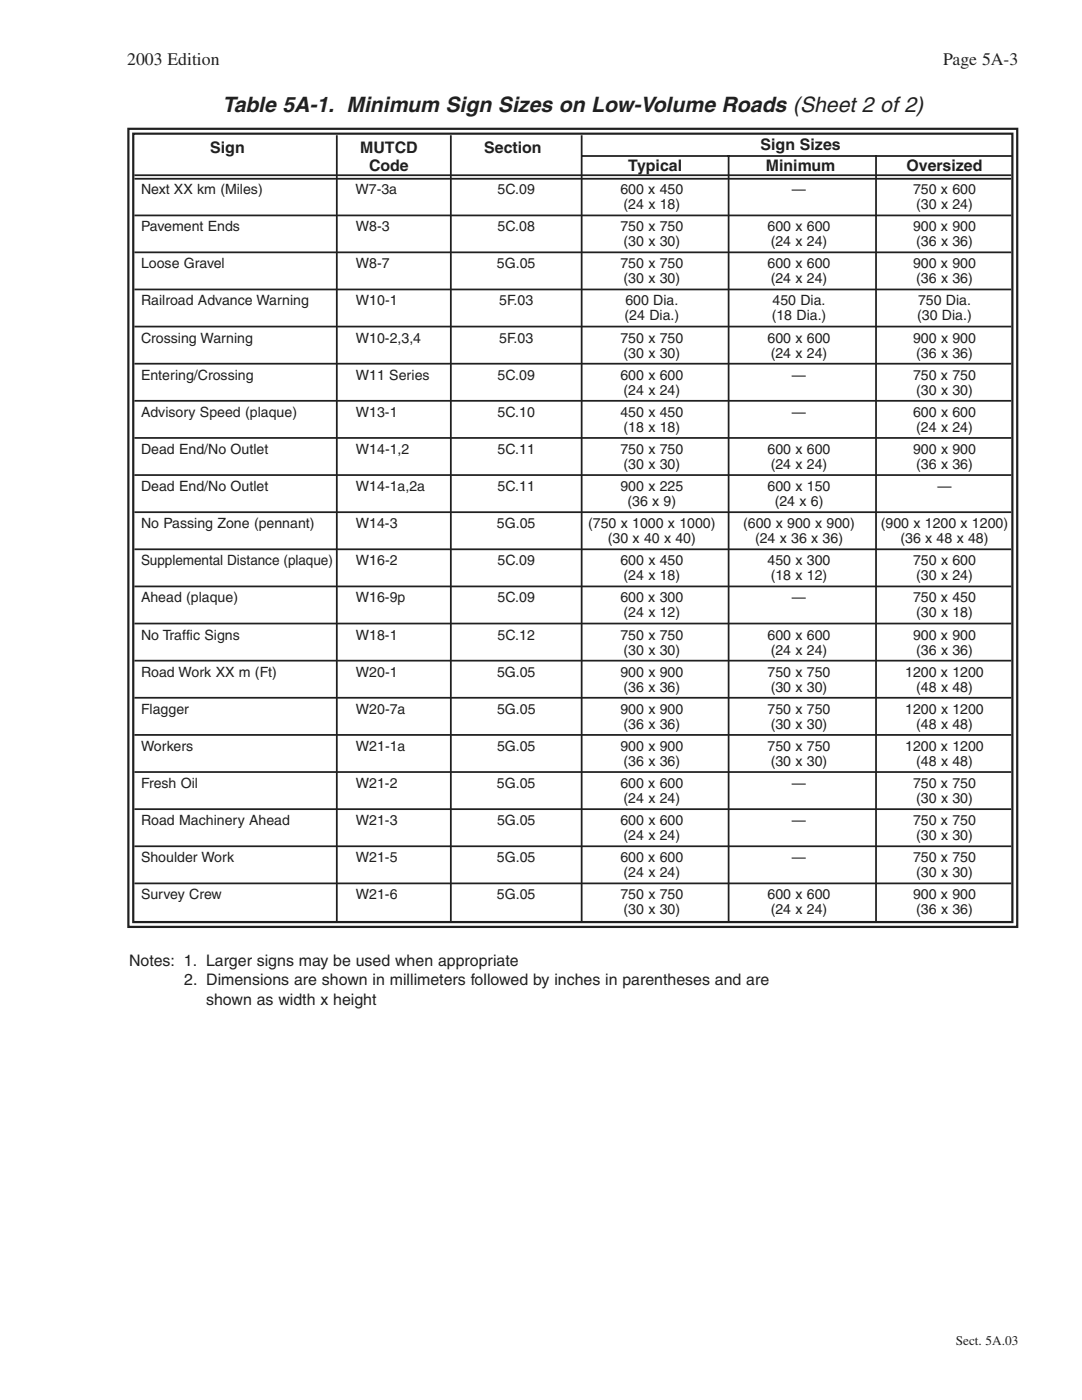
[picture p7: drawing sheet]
<svg xmlns="http://www.w3.org/2000/svg" width="216mm" height="279mm" viewBox="0 0 216 279" stroke-linecap="round" stroke-linejoin="round" font-family="sans-serif">
<defs><g id="words">
<text font-size="4.2" fill="#231f20" x="44.4" y="22.4">Table 5A-1. Minimum Sign Sizes on Low-Volume Roads (Sheet 2 of 2)</text>
<g font-size="3.5" fill="#231f20">
<text x="25.4" y="13">2003 Edition</text>
<text x="188.2" y="13">Page 5A-3</text>
</g>
<g font-size="3.2" fill="#231f20">
<text x="151.8" y="29.9">Sign Sizes</text>
<text x="42" y="30.6">Sign</text>
<text x="71.9" y="30.6">MUTCD</text>
<text x="73.6" y="34.1">Code</text>
<text x="96.6" y="30.6">Section</text>
<text x="125.4" y="34.1">Typical</text>
<text x="152.8" y="34.1">Minimum</text>
<text x="180.9" y="34.1">Oversized</text>
<text x="25.8" y="192.9">Notes: 1. Larger signs may be used when appropriate</text>
<text x="36.8" y="196.7">2. Dimensions are shown in millimeters followed by inches in parentheses and are</text>
<text x="41.1" y="200.5">shown as width x height</text>
</g>
<g font-size="2.8" fill="#231f20">
<text x="28.1" y="38.8">Next XX km (Miles)</text>
<text x="70.9" y="38.8">W7-3a</text>
<text x="99.3" y="38.8">5C.09</text>
<text x="123.8" y="38.8">600 x 450</text>
<text x="124.4" y="41.8">(24 x 18)</text>
<text x="158" y="38.8">—</text>
<text x="182.2" y="38.8">750 x 600</text>
<text x="182.8" y="41.8">(30 x 24)</text>
<text x="28.1" y="46.1">Pavement Ends</text>
<text x="71" y="46.1">W8-3</text>
<text x="99.3" y="46.1">5C.08</text>
<text x="123.8" y="46.1">750 x 750</text>
<text x="153.2" y="46.1">600 x 600</text>
<text x="182.2" y="46.1">900 x 900</text>
<text x="28.1" y="53.5">Loose Gravel</text>
<text x="71" y="53.5">W8-7</text>
<text x="99.2" y="53.5">5G.05</text>
<text x="123.8" y="53.5">750 x 750</text>
<text x="124.4" y="49.1">(30 x 30)</text>
<text x="153.2" y="53.5">600 x 600</text>
<text x="153.8" y="49.1">(24 x 24)</text>
<text x="182.2" y="53.5">900 x 900</text>
<text x="182.8" y="49.1">(36 x 36)</text>
<text x="124.4" y="56.5">(30 x 30)</text>
<text x="153.8" y="56.5">(24 x 24)</text>
<text x="182.8" y="56.5">(36 x 36)</text>
<text x="28.1" y="61">Railroad Advance Warning</text>
<text x="71" y="61">W10-1</text>
<text x="99.6" y="61">5F.03</text>
<text x="124.6" y="64">(24 Dia.)</text>
<text x="124.8" y="61">600 Dia.</text>
<text x="154" y="64">(18 Dia.)</text>
<text x="154.2" y="61">450 Dia.</text>
<text x="183" y="64">(30 Dia.)</text>
<text x="183.2" y="61">750 Dia.</text>
<text x="28.1" y="68.4">Crossing Warning</text>
<text x="71" y="68.4">W10-2,3,4</text>
<text x="99.6" y="68.4">5F.03</text>
<text x="123.8" y="68.4">750 x 750</text>
<text x="124.4" y="71.4">(30 x 30)</text>
<text x="153.2" y="68.4">600 x 600</text>
<text x="153.8" y="71.4">(24 x 24)</text>
<text x="182.2" y="68.4">900 x 900</text>
<text x="182.8" y="71.4">(36 x 36)</text>
<text x="28.1" y="75.8">Entering/Crossing</text>
<text x="71" y="75.8">W11 Series</text>
<text x="99.3" y="75.8">5C.09</text>
<text x="123.8" y="75.8">600 x 600</text>
<text x="158" y="75.8">—</text>
<text x="182.2" y="75.8">750 x 750</text>
<text x="28.1" y="83.2">Advisory Speed (plaque)</text>
<text x="71" y="83.2">W13-1</text>
<text x="99.3" y="83.2">5C.10</text>
<text x="123.8" y="83.2">450 x 450</text>
<text x="124.4" y="78.8">(24 x 24)</text>
<text x="158" y="83.2">—</text>
<text x="182.2" y="83.2">600 x 600</text>
<text x="182.8" y="78.8">(30 x 30)</text>
<text x="124.4" y="86.2">(18 x 18)</text>
<text x="182.8" y="86.2">(24 x 24)</text>
<text x="28.1" y="90.6">Dead End/No Outlet</text>
<text x="71" y="90.6">W14-1,2</text>
<text x="99.3" y="90.6">5C.11</text>
<text x="123.8" y="90.6">750 x 750</text>
<text x="124.4" y="93.6">(30 x 30)</text>
<text x="153.2" y="90.6">600 x 600</text>
<text x="153.8" y="93.6">(24 x 24)</text>
<text x="182.2" y="90.6">900 x 900</text>
<text x="182.8" y="93.6">(36 x 36)</text>
<text x="28.1" y="98">Dead End/No Outlet</text>
<text x="71" y="98">W14-1a,2a</text>
<text x="99.3" y="98">5C.11</text>
<text x="123.8" y="98">900 x 225</text>
<text x="125.2" y="101">(36 x 9)</text>
<text x="153.2" y="98">600 x 150</text>
<text x="154.6" y="101">(24 x 6)</text>
<text x="187.1" y="98">—</text>
<text x="28.1" y="105.4">No Passing Zone (pennant)</text>
<text x="71" y="105.4">W14-3</text>
<text x="99.2" y="105.4">5G.05</text>
<text x="117.4" y="105.4">(750 x 1000 x 1000)</text>
<text x="148.3" y="105.4">(600 x 900 x 900)</text>
<text x="175.8" y="105.4">(900 x 1200 x 1200)</text>
<text x="28.1" y="112.8">Supplemental Distance (plaque)</text>
<text x="71" y="112.8">W16-2</text>
<text x="99.3" y="112.8">5C.09</text>
<text x="121.3" y="108.4">(30 x 40 x 40)</text>
<text x="123.8" y="112.8">600 x 450</text>
<text x="150.7" y="108.4">(24 x 36 x 36)</text>
<text x="153.2" y="112.8">450 x 300</text>
<text x="179.7" y="108.4">(36 x 48 x 48)</text>
<text x="182.2" y="112.8">750 x 600</text>
<text x="124.4" y="115.8">(24 x 18)</text>
<text x="153.8" y="115.8">(18 x 12)</text>
<text x="182.8" y="115.8">(30 x 24)</text>
<text x="28.1" y="120.2">Ahead (plaque)</text>
<text x="71" y="120.2">W16-9p</text>
<text x="99.3" y="120.2">5C.09</text>
<text x="123.8" y="120.2">600 x 300</text>
<text x="124.4" y="123.2">(24 x 12)</text>
<text x="158" y="120.2">—</text>
<text x="182.2" y="120.2">750 x 450</text>
<text x="182.8" y="123.2">(30 x 18)</text>
<text x="28.1" y="127.6">No Traffic Signs</text>
<text x="71" y="127.6">W18-1</text>
<text x="99.3" y="127.6">5C.12</text>
<text x="123.8" y="127.6">750 x 750</text>
<text x="124.4" y="130.6">(30 x 30)</text>
<text x="153.2" y="127.6">600 x 600</text>
<text x="153.8" y="130.6">(24 x 24)</text>
<text x="182.2" y="127.6">900 x 900</text>
<text x="182.8" y="130.6">(36 x 36)</text>
<text x="28.1" y="135">Road Work XX m (Ft)</text>
<text x="71" y="135">W20-1</text>
<text x="99.2" y="135">5G.05</text>
<text x="123.8" y="135">900 x 900</text>
<text x="153.2" y="135">750 x 750</text>
<text x="180.6" y="135">1200 x 1200</text>
<text x="28.1" y="142.4">Flagger</text>
<text x="71" y="142.4">W20-7a</text>
<text x="99.2" y="142.4">5G.05</text>
<text x="123.8" y="142.4">900 x 900</text>
<text x="124.4" y="138">(36 x 36)</text>
<text x="153.2" y="142.4">750 x 750</text>
<text x="153.8" y="138">(30 x 30)</text>
<text x="180.6" y="142.4">1200 x 1200</text>
<text x="182.8" y="138">(48 x 48)</text>
<text x="28.1" y="149.9">Workers</text>
<text x="71" y="149.9">W21-1a</text>
<text x="99.2" y="149.9">5G.05</text>
<text x="123.8" y="149.9">900 x 900</text>
<text x="124.4" y="145.4">(36 x 36)</text>
<text x="153.2" y="149.9">750 x 750</text>
<text x="153.8" y="145.4">(30 x 30)</text>
<text x="180.6" y="149.9">1200 x 1200</text>
<text x="182.8" y="145.4">(48 x 48)</text>
<text x="124.4" y="152.9">(36 x 36)</text>
<text x="153.8" y="152.9">(30 x 30)</text>
<text x="182.8" y="152.9">(48 x 48)</text>
<text x="28.1" y="157.3">Fresh Oil</text>
<text x="71" y="157.3">W21-2</text>
<text x="99.2" y="157.3">5G.05</text>
<text x="123.8" y="157.3">600 x 600</text>
<text x="124.4" y="160.3">(24 x 24)</text>
<text x="158" y="157.3">—</text>
<text x="182.2" y="157.3">750 x 750</text>
<text x="182.8" y="160.3">(30 x 30)</text>
<text x="28.1" y="164.7">Road Machinery Ahead</text>
<text x="71" y="164.7">W21-3</text>
<text x="99.2" y="164.7">5G.05</text>
<text x="123.8" y="164.7">600 x 600</text>
<text x="124.4" y="167.7">(24 x 24)</text>
<text x="158" y="164.7">—</text>
<text x="182.2" y="164.7">750 x 750</text>
<text x="182.8" y="167.7">(30 x 30)</text>
<text x="28.1" y="172.1">Shoulder Work</text>
<text x="71" y="172.1">W21-5</text>
<text x="99.2" y="172.1">5G.05</text>
<text x="123.8" y="172.1">600 x 600</text>
<text x="158" y="172.1">—</text>
<text x="182.2" y="172.1">750 x 750</text>
<text x="28.1" y="179.5">Survey Crew</text>
<text x="71" y="179.5">W21-6</text>
<text x="99.2" y="179.5">5G.05</text>
<text x="123.8" y="179.5">750 x 750</text>
<text x="124.4" y="175.1">(24 x 24)</text>
<text x="153.2" y="179.5">600 x 600</text>
<text x="182.2" y="179.5">900 x 900</text>
<text x="182.8" y="175.1">(30 x 30)</text>
<text x="124.4" y="182.5">(30 x 30)</text>
<text x="153.8" y="182.5">(24 x 24)</text>
<text x="182.8" y="182.5">(36 x 36)</text>
</g>
<text font-size="2.6" fill="#231f20" x="190.7" y="268.5">Sect. 5A.03</text>
</g></defs>
<g fill="none" stroke="#231f20" stroke-width=".35">
<path d="M26.8 35h175M26.8 35.7h175M67.2 27v157.2M90 27v157.1M116 31.1h86M116.1 27v157.1M145.4 31v153.1M174.8 31v153M26.8 43h175M26.8 50.4h175M26.8 57.8h175M26.8 65.2h175"/>
<path d="M26.8 72.6h175M26.8 80h175M26.8 87.4h175M26.8 94.8h175M26.8 102.2h175M26.8 109.6h175M26.8 117h175M26.8 124.4h175M26.8 131.9h175M26.8 139.3h175M26.8 146.7h175M26.8 154.1h175"/>
<path d="M26.8 161.5h175M26.8 168.9h175M26.8 176.3h175"/>
</g>
<path d="M25.6 25.7h177.4v159.3h-177.4zM26.6 26.7h175.4v157.3h-175.4z" fill="none" stroke="#231f20" stroke-width=".44"/>
<use href="#words"/>
</svg>
